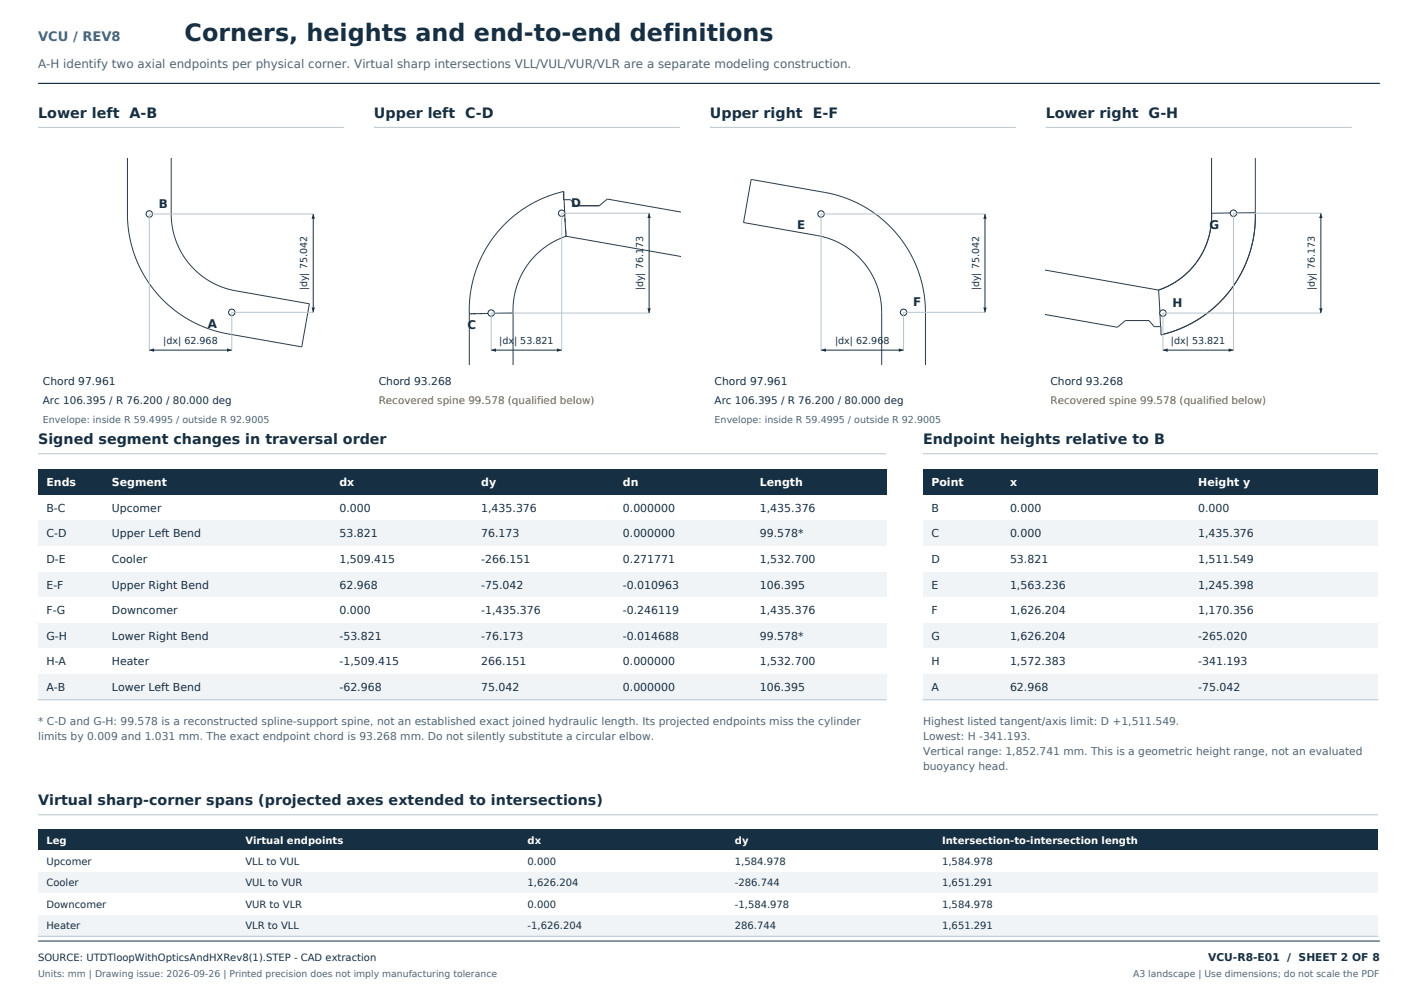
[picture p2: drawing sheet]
<svg xmlns="http://www.w3.org/2000/svg" width="420mm" height="297mm" viewBox="0 0 420 297" stroke-linecap="round" stroke-linejoin="round" font-family="sans-serif">
<defs><g id="words">
<text font-size="7.1" fill="#172f42" x="54.7" y="12">Corners, heights and end-to-end definitions</text>
<g font-size="4.2" fill="#172f42">
<text x="11.3" y="34.9">Lower left A-B</text>
<text x="110.8" y="34.9">Upper left C-D</text>
<text x="210.3" y="34.9">Upper right E-F</text>
<text x="309.7" y="34.9">Lower right G-H</text>
<text x="11.3" y="131.5">Signed segment changes in traversal order</text>
<text x="273.4" y="131.5">Endpoint heights relative to B</text>
<text x="11.3" y="238.4">Virtual sharp-corner spans (projected axes extended to intersections)</text>
</g>
<text font-size="3.9" fill="#1679bd" x="11.3" y="12">VCU / REV8</text>
<text font-size="3.5" fill="#526575" x="11.3" y="20.1">A-H identify two axial endpoints per physical corner. Virtual sharp intersections VLL/VUL/VUR/VLR are a separate modeling construction.</text>
<g font-size="3.5" fill="#172f42">
<text x="47" y="61.6">B</text>
<text x="169.2" y="61.4">D</text>
<text x="236.1" y="68">E</text>
<text x="358.3" y="67.7">G</text>
<text x="270.5" y="90.7">F</text>
<text x="347.3" y="90.9">H</text>
<text x="61.6" y="97.1">A</text>
<text x="138.4" y="97.3">C</text>
</g>
<g font-size="3.2" fill="#172f42">
<text x="12.7" y="113.9">Chord 97.961</text>
<text x="112.2" y="113.9">Chord 93.268</text>
<text x="211.7" y="113.9">Chord 97.961</text>
<text x="311.1" y="113.9">Chord 93.268</text>
<text x="13.8" y="151.5">B-C</text>
<text x="33.2" y="151.5">Upcomer</text>
<text x="100.5" y="151.5">0.000</text>
<text x="142.5" y="151.5">1,435.376</text>
<text x="184.5" y="151.5">0.000000</text>
<text x="225.1" y="151.5">1,435.376</text>
<text x="275.9" y="151.5">B</text>
<text x="299.2" y="151.5">0.000</text>
<text x="354.9" y="151.5">0.000</text>
<text x="13.8" y="159.1">C-D</text>
<text x="33.2" y="159.1">Upper Left Bend</text>
<text x="100.5" y="159.1">53.821</text>
<text x="142.5" y="159.1">76.173</text>
<text x="184.5" y="159.1">0.000000</text>
<text x="225.1" y="159.1">99.578*</text>
<text x="275.9" y="159.1">C</text>
<text x="299.2" y="159.1">0.000</text>
<text x="354.9" y="159.1">1,435.376</text>
<text x="13.8" y="166.7">D-E</text>
<text x="33.2" y="166.7">Cooler</text>
<text x="100.5" y="166.7">1,509.415</text>
<text x="142.5" y="166.7">-266.151</text>
<text x="184.5" y="166.7">0.271771</text>
<text x="225.1" y="166.7">1,532.700</text>
<text x="275.9" y="166.7">D</text>
<text x="299.2" y="166.7">53.821</text>
<text x="354.9" y="166.7">1,511.549</text>
<text x="13.8" y="174.3">E-F</text>
<text x="33.2" y="174.3">Upper Right Bend</text>
<text x="100.5" y="174.3">62.968</text>
<text x="142.5" y="174.3">-75.042</text>
<text x="184.5" y="174.3">-0.010963</text>
<text x="225.1" y="174.3">106.395</text>
<text x="275.9" y="174.3">E</text>
<text x="299.2" y="174.3">1,563.236</text>
<text x="354.9" y="174.3">1,245.398</text>
<text x="13.8" y="181.9">F-G</text>
<text x="33.2" y="181.9">Downcomer</text>
<text x="100.5" y="181.9">0.000</text>
<text x="142.5" y="181.9">-1,435.376</text>
<text x="184.5" y="181.9">-0.246119</text>
<text x="225.1" y="181.9">1,435.376</text>
<text x="275.9" y="181.9">F</text>
<text x="299.2" y="181.9">1,626.204</text>
<text x="354.9" y="181.9">1,170.356</text>
<text x="13.8" y="189.5">G-H</text>
<text x="33.2" y="189.5">Lower Right Bend</text>
<text x="100.5" y="189.5">-53.821</text>
<text x="142.5" y="189.5">-76.173</text>
<text x="184.5" y="189.5">-0.014688</text>
<text x="225.1" y="189.5">99.578*</text>
<text x="275.9" y="189.5">G</text>
<text x="299.2" y="189.5">1,626.204</text>
<text x="354.9" y="189.5">-265.020</text>
<text x="13.8" y="197.1">H-A</text>
<text x="33.2" y="197.1">Heater</text>
<text x="100.5" y="197.1">-1,509.415</text>
<text x="142.5" y="197.1">266.151</text>
<text x="184.5" y="197.1">0.000000</text>
<text x="225.1" y="197.1">1,532.700</text>
<text x="275.9" y="197.1">H</text>
<text x="299.2" y="197.1">1,572.383</text>
<text x="354.9" y="197.1">-341.193</text>
<text x="13.8" y="204.6">A-B</text>
<text x="33.2" y="204.6">Lower Left Bend</text>
<text x="100.5" y="204.6">-62.968</text>
<text x="142.5" y="204.6">75.042</text>
<text x="184.5" y="204.6">0.000000</text>
<text x="225.1" y="204.6">106.395</text>
<text x="275.9" y="204.6">A</text>
<text x="299.2" y="204.6">62.968</text>
<text x="354.9" y="204.6">-75.042</text>
<text x="357.8" y="284.7">VCU-R8-E01 / SHEET 2 OF 8</text>
</g>
<g font-size="3.2" fill="#fff">
<text x="13.8" y="144">Ends</text>
<text x="33.2" y="144">Segment</text>
<text x="100.5" y="144">dx</text>
<text x="142.5" y="144">dy</text>
<text x="184.5" y="144">dn</text>
<text x="225.1" y="144">Length</text>
<text x="275.9" y="144">Point</text>
<text x="299.2" y="144">x</text>
<text x="354.9" y="144">Height y</text>
</g>
<g font-size="3.2" fill="#526575">
<text x="11.3" y="214.6">* C-D and G-H: 99.578 is a reconstructed spline-support spine, not an established exact joined hydraulic length. Its projected endpoints miss the cylinder</text>
<text x="273.4" y="214.6">Highest listed tangent/axis limit: D +1,511.549.</text>
<text x="11.3" y="219.1">limits by 0.009 and 1.031 mm. The exact endpoint chord is 93.268 mm. Do not silently substitute a circular elbow.</text>
<text x="273.4" y="219.1">Lowest: H -341.193.</text>
<text x="273.4" y="223.5">Vertical range: 1,852.741 mm. This is a geometric height range, not an evaluated</text>
<text x="273.4" y="228">buoyancy head.</text>
</g>
<g font-size="3.1" fill="#172f42">
<text x="12.7" y="119.6">Arc 106.395 / R 76.200 / 80.000 deg</text>
<text x="211.7" y="119.6">Arc 106.395 / R 76.200 / 80.000 deg</text>
</g>
<g font-size="3.1" fill="#8c5d1b">
<text x="112.2" y="119.6">Recovered spine 99.578 (qualified below)</text>
<text x="311.1" y="119.6">Recovered spine 99.578 (qualified below)</text>
</g>
<g font-size="3" fill="#fff">
<text x="13.8" y="249.8">Leg</text>
<text x="72.7" y="249.8">Virtual endpoints</text>
<text x="156.3" y="249.8">dx</text>
<text x="217.7" y="249.8">dy</text>
<text x="279" y="249.8">Intersection-to-intersection length</text>
</g>
<g font-size="3" fill="#172f42">
<text x="13.8" y="256.1">Upcomer</text>
<text x="72.7" y="256.1">VLL to VUL</text>
<text x="156.3" y="256.1">0.000</text>
<text x="217.7" y="256.1">1,584.978</text>
<text x="279" y="256.1">1,584.978</text>
<text x="13.8" y="262.5">Cooler</text>
<text x="72.7" y="262.5">VUL to VUR</text>
<text x="156.3" y="262.5">1,626.204</text>
<text x="217.7" y="262.5">-286.744</text>
<text x="279" y="262.5">1,651.291</text>
<text x="13.8" y="268.8">Downcomer</text>
<text x="72.7" y="268.8">VUR to VLR</text>
<text x="156.3" y="268.8">0.000</text>
<text x="217.7" y="268.8">-1,584.978</text>
<text x="279" y="268.8">1,584.978</text>
<text x="13.8" y="275.2">Heater</text>
<text x="72.7" y="275.2">VLR to VLL</text>
<text x="156.3" y="275.2">-1,626.204</text>
<text x="217.7" y="275.2">286.744</text>
<text x="279" y="275.2">1,651.291</text>
<text x="11.3" y="284.7">SOURCE: UTDTloopWithOpticsAndHXRev8(1).STEP - CAD extraction</text>
</g>
<g font-size="2.8" fill="#172f42">
<text x="91" y="86" transform="rotate(-90 91 86)">|dy| 75.042</text>
<text x="190.5" y="86" transform="rotate(-90 190.5 86)">|dy| 76.173</text>
<text x="290" y="86" transform="rotate(-90 290 86)">|dy| 75.042</text>
<text x="389.5" y="86" transform="rotate(-90 389.5 86)">|dy| 76.173</text>
<text x="48.4" y="101.9">|dx| 62.968</text>
<text x="147.9" y="101.9">|dx| 53.821</text>
<text x="247.3" y="101.9">|dx| 62.968</text>
<text x="346.8" y="101.9">|dx| 53.821</text>
</g>
<g font-size="2.8" fill="#526575">
<text x="12.7" y="125.2">Envelope: inside R 59.4995 / outside R 92.9005</text>
<text x="211.7" y="125.2">Envelope: inside R 59.4995 / outside R 92.9005</text>
<text x="11.3" y="289.2">Units: mm | Drawing issue: 2026-09-26 | Printed precision does not imply manufacturing tolerance</text>
<text x="335.6" y="289.2">A3 landscape | Use dimensions; do not scale the PDF</text>
</g>
</g></defs>
<path d="M11.3 24.7h397.4" fill="none" stroke="#172f42" stroke-width=".35"/>
<path d="M11.3 278.7h397.4" fill="none" stroke="#172f42" stroke-width=".3"/>
<path d="M11.3 37.7h90.7" fill="none" stroke="#b7c5ce" stroke-width=".3"/>
<path d="M37.7 46.8v16.6a36.1 36.1 0 0 0 29.8 35.5l21.9 3.8 1.7-9.5 .5-3.2-21.8-3.9a23.1 23.1 0 0 1-19.1-22.7v-16.6" fill="none" stroke="#343a40" stroke-width=".3"/>
<g fill="#fff" stroke="#172f42" stroke-width=".3">
<circle cx="68.7" cy="92.5" r=".95"/>
<circle cx="44.2" cy="63.4" r=".95"/>
</g>
<path d="M44.2 63.4v40.3M68.7 92.5v11.2" fill="none" stroke="#b7c5ce" stroke-width=".3"/>
<path d="M44.2 103.7h24.5" fill="none" stroke="#172f42" stroke-width=".3"/>
<g fill="#172f42">
<path d="M67.3 103.2l1.4 .5-1.4 .5z"/>
<path d="M44.2 103.7l1.4-.5v1z"/>
</g>
<path d="M44.2 63.4h48.6M68.7 92.5h24.1" fill="none" stroke="#b7c5ce" stroke-width=".3"/>
<path d="M92.8 63.4v29.1" fill="none" stroke="#172f42" stroke-width=".3"/>
<g fill="#172f42">
<path d="M92.3 91.1h1l-.5 1.4z"/>
<path d="M92.8 63.4l.5 1.4h-1z"/>
</g>
<path d="M110.8 37.7h90.6" fill="none" stroke="#b7c5ce" stroke-width=".3"/>
<g fill="none" stroke="#343a40" stroke-width=".3">
<path d="M167 56.7h-.1a36.1 36.1 0 0 0-27.9 36.2M167 59.1h.1M167 56.7v2.4M167.1 59.1h.2a2.14 2.14 0 0 1 2.7 1.3l.5 .5h5.2a3.5 3.5 0 0 0 3.4-1.3l.8-.7 21.6 3.9M167.1 59.1l.6 10.9M167.2 60.9v.9M167.3 64.6l.1 1.2M167.5 66.8v1.1M167.5 68l.1 1.2M167.6 69.4l.1 .6M167.7 70a23.1 23.1 0 0 0-15.7 22.7M167.7 70l33.8 5.9"/>
<path d="M139 92.9v15.1M139.8 92.9h-.3M141 92.9h-.9M142.8 92.9h-.7M144.3 92.8h-.3M145.5 92.8l-6.5 .1M145.5 92.8h-.2M152 92.7l-6.5 .1M152 92.7l-5.9 .1M152 92.7v15.3"/>
</g>
<g fill="#fff" stroke="#172f42" stroke-width=".3">
<circle cx="145.5" cy="92.7" r=".95"/>
<circle cx="166.4" cy="63.1" r=".95"/>
</g>
<path d="M166.4 63.1v40.6M145.5 92.7v11" fill="none" stroke="#b7c5ce" stroke-width=".3"/>
<path d="M145.5 103.7h20.9" fill="none" stroke="#172f42" stroke-width=".3"/>
<g fill="#172f42">
<path d="M145.5 103.7l1.4-.5v1z"/>
<path d="M165 103.2l1.4 .5-1.4 .5z"/>
</g>
<path d="M166.4 63.1h25.9M145.5 92.7h46.8" fill="none" stroke="#b7c5ce" stroke-width=".3"/>
<path d="M192.3 63.1v29.6" fill="none" stroke="#172f42" stroke-width=".3"/>
<g fill="#172f42">
<path d="M191.8 91.3h1l-.5 1.4z"/>
<path d="M192.3 63.1l.5 1.5h-1z"/>
</g>
<path d="M210.3 37.7h90.6" fill="none" stroke="#b7c5ce" stroke-width=".3"/>
<path d="M222.5 53.1l-2.3 12.8M222.5 53.1h.1M222.5 53.1l21.8 3.9a36 36 0 0 1 29.8 35.5v15.5M220.2 65.9h.1M220.2 65.9l21.9 3.8a23.1 23.1 0 0 1 19 22.8v15.5" fill="none" stroke="#343a40" stroke-width=".3"/>
<g fill="#fff" stroke="#172f42" stroke-width=".3">
<circle cx="243.2" cy="63.4" r=".95"/>
<circle cx="267.6" cy="92.5" r=".95"/>
</g>
<path d="M243.2 63.4v40.3M267.6 92.5v11.2" fill="none" stroke="#b7c5ce" stroke-width=".3"/>
<path d="M243.2 103.7h24.4" fill="none" stroke="#172f42" stroke-width=".3"/>
<g fill="#172f42">
<path d="M243.2 103.7l1.4-.5v1z"/>
<path d="M266.2 103.2l1.4 .5-1.4 .5z"/>
</g>
<path d="M243.2 63.4h48.5M267.6 92.5h24.1" fill="none" stroke="#b7c5ce" stroke-width=".3"/>
<path d="M291.7 63.4v29.1" fill="none" stroke="#172f42" stroke-width=".3"/>
<g fill="#172f42">
<path d="M291.7 63.4l.6 1.4h-1.1z"/>
<path d="M291.2 91.1h1.1l-.6 1.4z"/>
</g>
<path d="M309.7 37.7h90.7" fill="none" stroke="#b7c5ce" stroke-width=".3"/>
<g fill="none" stroke="#343a40" stroke-width=".3">
<path d="M358.9 46.8v16.3M371.8 46.8v16.1M309.7 80l33.5 5.9M358.5 68a23.1 23.1 0 0 1-15.3 17.9M358.9 63.1l-.4 4.9M371.3 70.3a36.1 36.1 0 0 1-27.4 28.9M371.3 70.3a36.2 36.2 0 0 1-27.4 28.9M371.8 62.9l-.1 4.1-.4 3.3M371.8 62.9l-12.9 .2M309.7 93.2l21.3 3.7M331 96.9h.1M343.2 85.9l.5 10.8"/>
<path d="M343.7 96.7h-.1a2.14 2.14 0 0 1-2.8-1.3l-.5-.5h-5.2a3.5 3.5 0 0 0-3.4 1.4l-.7 .6M343.7 96.7l.2 2.5"/>
</g>
<g fill="#fff" stroke="#172f42" stroke-width=".3">
<circle cx="365.3" cy="63.1" r=".95"/>
<circle cx="344.5" cy="92.7" r=".95"/>
</g>
<path d="M365.3 63.1v40.6M344.5 92.7v11" fill="none" stroke="#b7c5ce" stroke-width=".3"/>
<path d="M344.5 103.7h20.8" fill="none" stroke="#172f42" stroke-width=".3"/>
<g fill="#172f42">
<path d="M363.9 103.2l1.4 .5-1.4 .5z"/>
<path d="M344.5 103.7l1.4-.5v1z"/>
</g>
<path d="M365.3 63.1h25.9M344.5 92.7h46.7" fill="none" stroke="#b7c5ce" stroke-width=".3"/>
<path d="M391.2 63.1v29.6" fill="none" stroke="#172f42" stroke-width=".3"/>
<g fill="#172f42">
<path d="M391.2 63.1l.5 1.5h-1z"/>
<path d="M390.7 91.3h1l-.5 1.4z"/>
</g>
<path d="M11.3 134.4h251.2" fill="none" stroke="#b7c5ce" stroke-width=".3"/>
<path d="M11.3 139h251.2v7.5h-251.2z" fill-rule="evenodd" fill="#172f42"/>
<path d="M11.3 146.5h251.2v7.6h-251.2z" fill-rule="evenodd" fill="#fff"/>
<path d="M11.3 154.1h251.2v7.6h-251.2z" fill-rule="evenodd" fill="#f0f4f6"/>
<path d="M11.3 161.7h251.2v7.6h-251.2z" fill-rule="evenodd" fill="#fff"/>
<path d="M11.3 169.3h251.2v7.6h-251.2z" fill-rule="evenodd" fill="#f0f4f6"/>
<path d="M11.3 176.9h251.2v7.6h-251.2z" fill-rule="evenodd" fill="#fff"/>
<path d="M11.3 184.5h251.2v7.5h-251.2z" fill-rule="evenodd" fill="#f0f4f6"/>
<path d="M11.3 192h251.2v7.6h-251.2z" fill-rule="evenodd" fill="#fff"/>
<path d="M11.3 199.6h251.2v7.6h-251.2z" fill-rule="evenodd" fill="#f0f4f6"/>
<path d="M273.4 134.4h134.8M11.3 207.2h251.2" fill="none" stroke="#b7c5ce" stroke-width=".3"/>
<path d="M273.4 139h134.8v7.5h-134.8z" fill-rule="evenodd" fill="#172f42"/>
<path d="M273.4 146.5h134.8v7.6h-134.8z" fill-rule="evenodd" fill="#fff"/>
<path d="M273.4 154.1h134.8v7.6h-134.8z" fill-rule="evenodd" fill="#f0f4f6"/>
<path d="M273.4 161.7h134.8v7.6h-134.8z" fill-rule="evenodd" fill="#fff"/>
<path d="M273.4 169.3h134.8v7.6h-134.8z" fill-rule="evenodd" fill="#f0f4f6"/>
<path d="M273.4 176.9h134.8v7.6h-134.8z" fill-rule="evenodd" fill="#fff"/>
<path d="M273.4 184.5h134.8v7.5h-134.8z" fill-rule="evenodd" fill="#f0f4f6"/>
<path d="M273.4 192h134.8v7.6h-134.8z" fill-rule="evenodd" fill="#fff"/>
<path d="M273.4 199.6h134.8v7.6h-134.8z" fill-rule="evenodd" fill="#f0f4f6"/>
<path d="M273.4 207.2h134.8M11.3 241.3h396.9" fill="none" stroke="#b7c5ce" stroke-width=".3"/>
<path d="M11.3 245.5h396.9v6.3h-396.9z" fill-rule="evenodd" fill="#172f42"/>
<path d="M11.3 251.8h396.9v6.4h-396.9z" fill-rule="evenodd" fill="#fff"/>
<path d="M11.3 258.2h396.9v6.3h-396.9z" fill-rule="evenodd" fill="#f0f4f6"/>
<path d="M11.3 264.5h396.9v6.4h-396.9z" fill-rule="evenodd" fill="#fff"/>
<path d="M11.3 270.9h396.9v6.3h-396.9z" fill-rule="evenodd" fill="#f0f4f6"/>
<path d="M11.3 277.2h396.9" fill="none" stroke="#b7c5ce" stroke-width=".3"/>
<use href="#words"/>
</svg>
